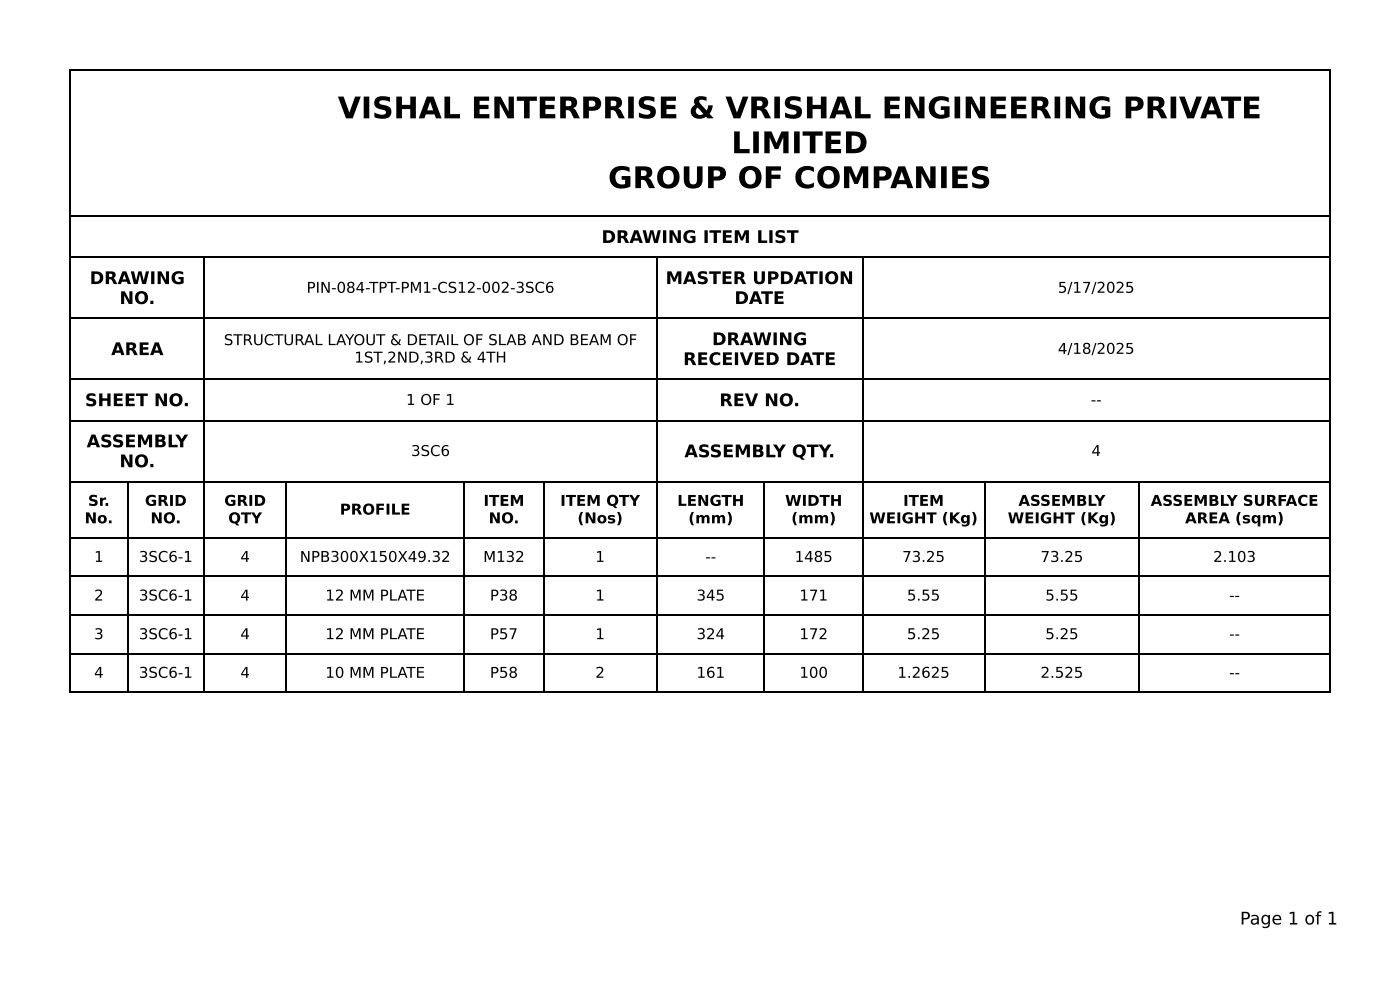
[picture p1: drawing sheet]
<svg xmlns="http://www.w3.org/2000/svg" width="297mm" height="210mm" viewBox="0 0 297 210" stroke-linecap="round" stroke-linejoin="round" font-family="sans-serif">
<defs><g id="words">
<g font-size="6.3">
<text x="71.7" y="25.1">VISHAL ENTERPRISE &amp; VRISHAL ENGINEERING PRIVATE</text>
<text x="155.3" y="32.5">LIMITED</text>
<text x="129.1" y="40">GROUP OF COMPANIES</text>
</g>
<g font-size="3.7">
<text x="127.8" y="51.6">DRAWING ITEM LIST</text>
<text x="19" y="60.3">DRAWING</text>
<text x="25.4" y="64.6">NO.</text>
<text x="141.4" y="60.3">MASTER UPDATION</text>
<text x="156" y="64.6">DATE</text>
<text x="23.6" y="75.4">AREA</text>
<text x="145.1" y="77.5">RECEIVED DATE</text>
<text x="151.2" y="73.3">DRAWING</text>
<text x="18.1" y="86.3">SHEET NO.</text>
<text x="152.8" y="86.3">REV NO.</text>
<text x="18.4" y="95">ASSEMBLY</text>
<text x="25.4" y="99.2">NO.</text>
<text x="145.4" y="97.1">ASSEMBLY QTY.</text>
<text x="263.4" y="196.3">Page 1 of 1</text>
</g>
<g font-size="3.2">
<text x="65.1" y="62.2">PIN-084-TPT-PM1-CS12-002-3SC6</text>
<text x="224.7" y="62.2">5/17/2025</text>
<text x="47.5" y="73.3">STRUCTURAL LAYOUT &amp; DETAIL OF SLAB AND BEAM OF</text>
<text x="75.3" y="77">1ST,2ND,3RD &amp; 4TH</text>
<text x="224.7" y="75.1">4/18/2025</text>
<text x="86.2" y="86">1 OF 1</text>
<text x="231.7" y="86">--</text>
<text x="87.3" y="96.8">3SC6</text>
<text x="231.8" y="96.8">4</text>
<text x="18.7" y="107.4">Sr.</text>
<text x="30.8" y="107.4">GRID</text>
<text x="47.6" y="107.4">GRID</text>
<text x="102.7" y="107.4">ITEM</text>
<text x="119" y="107.4">ITEM QTY</text>
<text x="143.8" y="107.4">LENGTH</text>
<text x="166.7" y="107.4">WIDTH</text>
<text x="191.8" y="107.4">ITEM</text>
<text x="216.3" y="107.4">ASSEMBLY</text>
<text x="244.4" y="107.4">ASSEMBLY SURFACE</text>
<text x="18" y="111.1">No.</text>
<text x="32" y="111.1">NO.</text>
<text x="48.5" y="111.1">QTY</text>
<text x="72.2" y="109.3">PROFILE</text>
<text x="103.8" y="111.1">NO.</text>
<text x="122.6" y="111.1">(Nos)</text>
<text x="146.2" y="111.1">(mm)</text>
<text x="168.1" y="111.1">(mm)</text>
<text x="184.6" y="111.1">WEIGHT (Kg)</text>
<text x="214" y="111.1">WEIGHT (Kg)</text>
<text x="251.7" y="111.1">AREA (sqm)</text>
<text x="20" y="119.3">1</text>
<text x="29.5" y="119.3">3SC6-1</text>
<text x="51.1" y="119.3">4</text>
<text x="63.7" y="119.3">NPB300X150X49.32</text>
<text x="102.6" y="119.3">M132</text>
<text x="126.5" y="119.3">1</text>
<text x="149.8" y="119.3">--</text>
<text x="168.8" y="119.3">1485</text>
<text x="191.6" y="119.3">73.25</text>
<text x="221" y="119.3">73.25</text>
<text x="257.7" y="119.3">2.103</text>
<text x="20" y="127.5">2</text>
<text x="29.5" y="127.5">3SC6-1</text>
<text x="51.1" y="127.5">4</text>
<text x="69.1" y="127.5">12 MM PLATE</text>
<text x="104.1" y="127.5">P38</text>
<text x="126.5" y="127.5">1</text>
<text x="147.9" y="127.5">345</text>
<text x="169.8" y="127.5">171</text>
<text x="192.6" y="127.5">5.55</text>
<text x="222" y="127.5">5.55</text>
<text x="261.1" y="127.5">--</text>
<text x="20" y="135.7">3</text>
<text x="29.5" y="135.7">3SC6-1</text>
<text x="51.1" y="135.7">4</text>
<text x="69.1" y="135.7">12 MM PLATE</text>
<text x="104.1" y="135.7">P57</text>
<text x="126.5" y="135.7">1</text>
<text x="147.9" y="135.7">324</text>
<text x="169.8" y="135.7">172</text>
<text x="192.6" y="135.7">5.25</text>
<text x="222" y="135.7">5.25</text>
<text x="261.1" y="135.7">--</text>
<text x="20" y="143.9">4</text>
<text x="29.5" y="143.9">3SC6-1</text>
<text x="51.1" y="143.9">4</text>
<text x="69.1" y="143.9">10 MM PLATE</text>
<text x="104.1" y="143.9">P58</text>
<text x="126.5" y="143.9">2</text>
<text x="147.9" y="143.9">161</text>
<text x="169.8" y="143.9">100</text>
<text x="190.6" y="143.9">1.2625</text>
<text x="221" y="143.9">2.525</text>
<text x="261.1" y="143.9">--</text>
</g>
</g></defs>
<g fill="none" stroke="#000" stroke-width=".26">
<path d="M14.8 14.9h267.8M14.9 14.8v132.3M282.4 14.8v132.3M14.8 45.9h267.8M14.8 54.6h267.8M43.3 54.8v92.3M139.6 54.8v92.3M183.2 54.8v92.3M14.8 67.6h267.8M14.8 80.6h267.8M14.8 89.3h267.8M14.8 102.3h267.8"/>
<path d="M14.8 114.2h267.8M27.1 102.4v44.7M60.7 102.4v44.7M98.6 102.4v44.7M115.5 102.4v44.7M162.3 102.4v44.7M209.2 102.4v44.7M242 102.4v44.7M14.8 122.4h267.8M14.8 130.6h267.8M14.8 138.8h267.8M14.8 147h267.8"/>
</g>
<use href="#words"/>
</svg>
